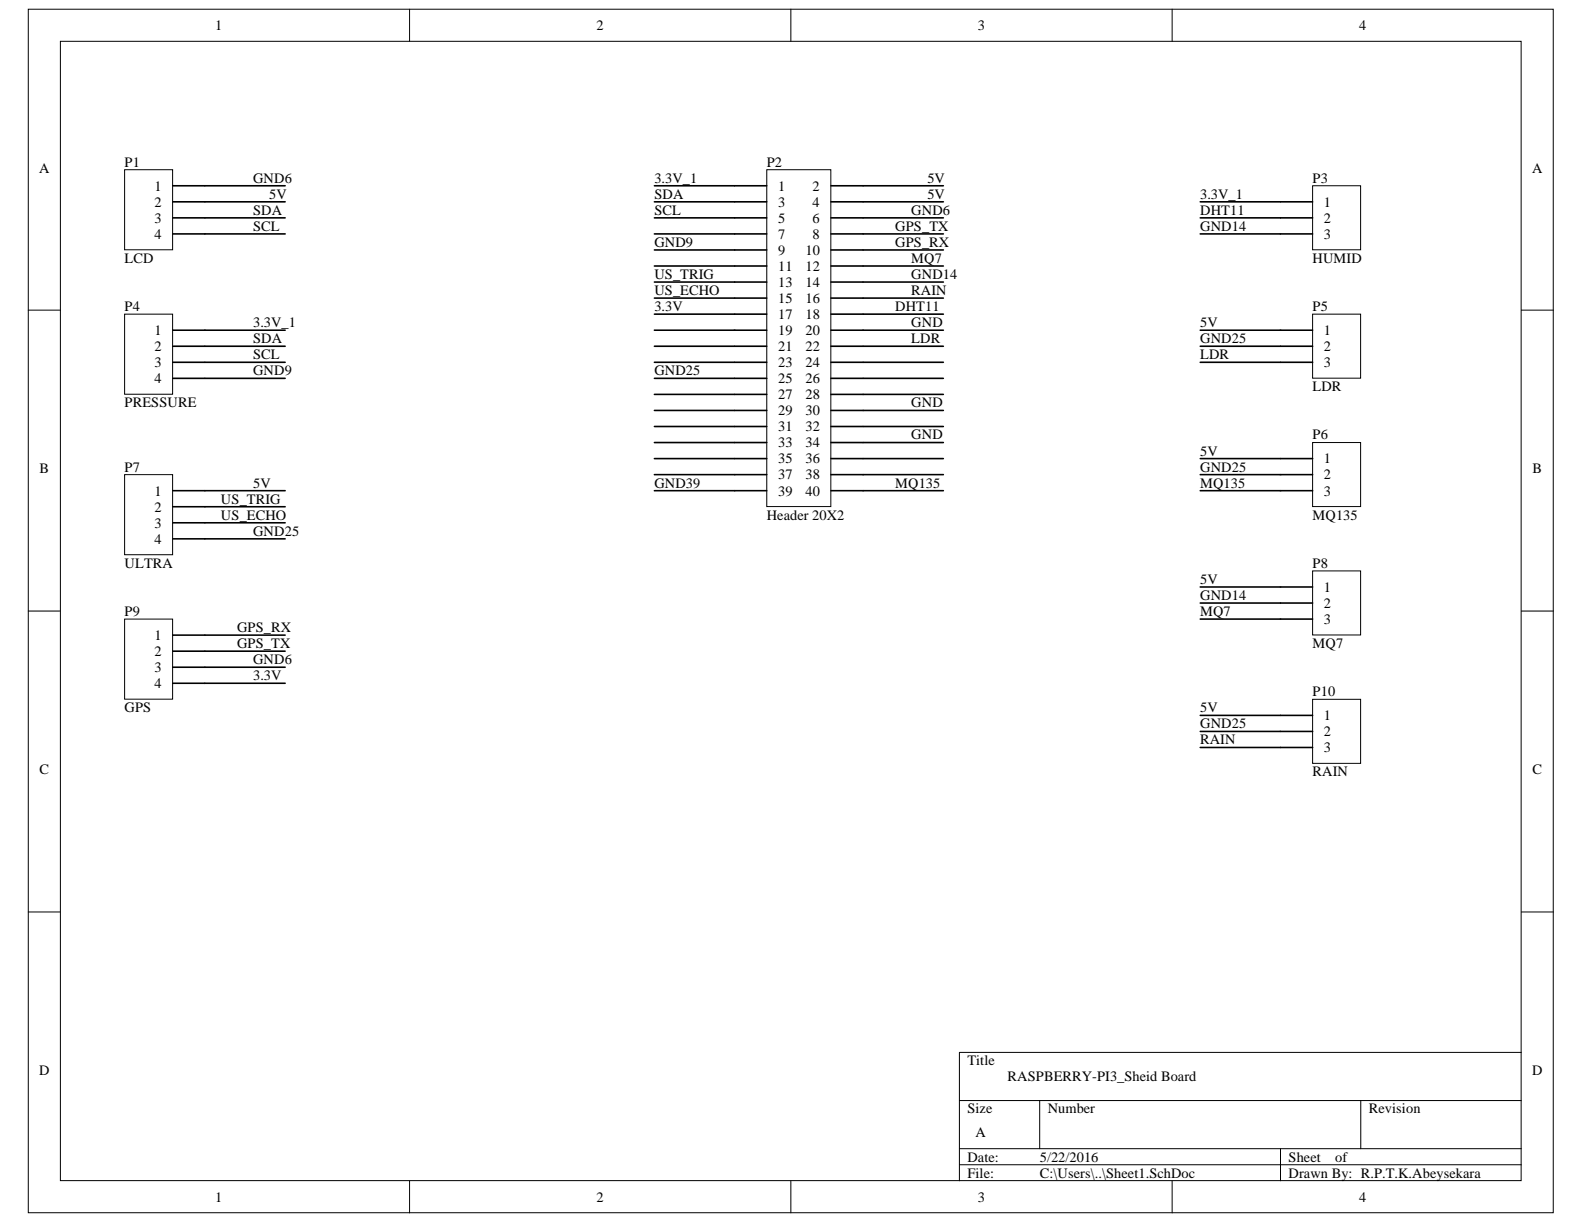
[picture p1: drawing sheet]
<svg xmlns="http://www.w3.org/2000/svg" width="279mm" height="216mm" viewBox="0 0 279 216" stroke-linecap="round" stroke-linejoin="round" font-family="sans-serif">
<defs><g id="words">
<g font-size="2.5">
<text x="38" y="5.3">1</text>
<text x="105.2" y="5.3">2</text>
<text x="172.5" y="5.3">3</text>
<text x="239.7" y="5.3">4</text>
<text x="22" y="29.4">P1</text>
<text x="135.3" y="29.4">P2</text>
<text x="6.9" y="30.4">A</text>
<text x="27.2" y="33.6">1</text>
<text x="44.6" y="32.2">GND6</text>
<text x="47.5" y="35">5V</text>
<text x="115.4" y="32.2">3.3V_1</text>
<text x="115.4" y="35">SDA</text>
<text x="137.2" y="33.6">1</text>
<text x="143.3" y="33.6">2</text>
<text x="163.6" y="32.2">5V</text>
<text x="163.6" y="35">5V</text>
<text x="211.7" y="35">3.3V_1</text>
<text x="231.5" y="32.2">P3</text>
<text x="270.2" y="30.4">A</text>
<text x="27.2" y="36.5">2</text>
<text x="27.2" y="39.3">3</text>
<text x="44.6" y="37.9">SDA</text>
<text x="44.6" y="40.7">SCL</text>
<text x="115.4" y="37.9">SCL</text>
<text x="137.2" y="36.5">3</text>
<text x="137.2" y="39.3">5</text>
<text x="143.3" y="36.5">4</text>
<text x="143.3" y="39.3">6</text>
<text x="157.9" y="40.7">GPS_TX</text>
<text x="160.7" y="37.9">GND6</text>
<text x="211.7" y="37.9">DHT11</text>
<text x="211.7" y="40.7">GND14</text>
<text x="233.5" y="36.5">1</text>
<text x="233.5" y="39.3">2</text>
<text x="22" y="46.4">LCD</text>
<text x="27.2" y="42.1">4</text>
<text x="115.4" y="43.5">GND9</text>
<text x="137.2" y="42.1">7</text>
<text x="137.2" y="44.9">9</text>
<text x="137.2" y="47.8">11</text>
<text x="142.1" y="44.9">10</text>
<text x="142.1" y="47.8">12</text>
<text x="143.3" y="42.1">8</text>
<text x="157.9" y="43.5">GPS_RX</text>
<text x="160.7" y="46.4">MQ7</text>
<text x="231.5" y="46.4">HUMID</text>
<text x="233.5" y="42.1">3</text>
<text x="115.4" y="49.2">US_TRIG</text>
<text x="115.4" y="52">US_ECHO</text>
<text x="137.2" y="50.6">13</text>
<text x="137.2" y="53.4">15</text>
<text x="142.1" y="50.6">14</text>
<text x="142.1" y="53.4">16</text>
<text x="160.7" y="49.2">GND14</text>
<text x="160.7" y="52">RAIN</text>
<text x="22" y="54.9">P4</text>
<text x="27.2" y="59.1">1</text>
<text x="44.6" y="57.7">3.3V_1</text>
<text x="115.4" y="54.9">3.3V</text>
<text x="137.2" y="56.3">17</text>
<text x="137.2" y="59.1">19</text>
<text x="142.1" y="56.3">18</text>
<text x="142.1" y="59.1">20</text>
<text x="157.9" y="54.9">DHT11</text>
<text x="160.7" y="57.7">GND</text>
<text x="211.7" y="57.7">5V</text>
<text x="231.5" y="54.9">P5</text>
<text x="233.5" y="59.1">1</text>
<text x="27.2" y="61.9">2</text>
<text x="27.2" y="64.8">3</text>
<text x="44.6" y="60.5">SDA</text>
<text x="44.6" y="63.4">SCL</text>
<text x="137.2" y="61.9">21</text>
<text x="137.2" y="64.8">23</text>
<text x="142.1" y="61.9">22</text>
<text x="142.1" y="64.8">24</text>
<text x="160.7" y="60.5">LDR</text>
<text x="211.7" y="60.5">GND25</text>
<text x="211.7" y="63.4">LDR</text>
<text x="233.5" y="61.9">2</text>
<text x="233.5" y="64.8">3</text>
<text x="22" y="71.9">PRESSURE</text>
<text x="27.2" y="67.6">4</text>
<text x="44.6" y="66.2">GND9</text>
<text x="115.4" y="66.2">GND25</text>
<text x="137.2" y="67.6">25</text>
<text x="137.2" y="70.4">27</text>
<text x="142.1" y="67.6">26</text>
<text x="142.1" y="70.4">28</text>
<text x="160.7" y="71.9">GND</text>
<text x="231.5" y="69">LDR</text>
<text x="137.2" y="73.2">29</text>
<text x="137.2" y="76.1">31</text>
<text x="142.1" y="73.2">30</text>
<text x="142.1" y="76.1">32</text>
<text x="160.7" y="77.5">GND</text>
<text x="231.5" y="77.5">P6</text>
<text x="7" y="83.5">B</text>
<text x="22" y="83.2">P7</text>
<text x="137.2" y="78.9">33</text>
<text x="137.2" y="81.7">35</text>
<text x="142.1" y="78.9">34</text>
<text x="142.1" y="81.7">36</text>
<text x="211.7" y="80.3">5V</text>
<text x="211.7" y="83.2">GND25</text>
<text x="233.5" y="81.7">1</text>
<text x="270.3" y="83.5">B</text>
<text x="27.2" y="87.4">1</text>
<text x="39" y="88.8">US_TRIG</text>
<text x="44.6" y="86">5V</text>
<text x="115.4" y="86">GND39</text>
<text x="137.2" y="84.6">37</text>
<text x="137.2" y="87.4">39</text>
<text x="142.1" y="84.6">38</text>
<text x="142.1" y="87.4">40</text>
<text x="157.9" y="86">MQ135</text>
<text x="211.7" y="86">MQ135</text>
<text x="233.5" y="84.6">2</text>
<text x="233.5" y="87.4">3</text>
<text x="27.2" y="90.2">2</text>
<text x="27.2" y="93.1">3</text>
<text x="27.2" y="95.9">4</text>
<text x="39" y="91.7">US_ECHO</text>
<text x="44.6" y="94.5">GND25</text>
<text x="135.3" y="91.7">Header 20X2</text>
<text x="231.5" y="91.7">MQ135</text>
<text x="22" y="100.2">ULTRA</text>
<text x="231.5" y="100.2">P8</text>
<text x="211.7" y="103">5V</text>
<text x="211.7" y="105.8">GND14</text>
<text x="233.5" y="104.4">1</text>
<text x="233.5" y="107.2">2</text>
<text x="22" y="108.7">P9</text>
<text x="27.2" y="112.9">1</text>
<text x="41.8" y="111.5">GPS_RX</text>
<text x="211.7" y="108.7">MQ7</text>
<text x="233.5" y="110.1">3</text>
<text x="27.2" y="115.7">2</text>
<text x="27.2" y="118.6">3</text>
<text x="41.8" y="114.3">GPS_TX</text>
<text x="44.6" y="117.2">GND6</text>
<text x="44.6" y="120">3.3V</text>
<text x="231.5" y="114.3">MQ7</text>
<text x="22" y="125.6">GPS</text>
<text x="27.2" y="121.4">4</text>
<text x="211.7" y="125.6">5V</text>
<text x="231.5" y="122.8">P10</text>
<text x="211.7" y="128.4">GND25</text>
<text x="211.7" y="131.3">RAIN</text>
<text x="233.5" y="127">1</text>
<text x="233.5" y="129.9">2</text>
<text x="7" y="136.6">C</text>
<text x="231.5" y="136.9">RAIN</text>
<text x="233.5" y="132.7">3</text>
<text x="270.3" y="136.6">C</text>
<text x="6.9" y="189.7">D</text>
<text x="170.6" y="187.9">Title</text>
<text x="177.7" y="190.7">RASPBERRY-PI3_Sheid Board</text>
<text x="270.2" y="189.7">D</text>
<text x="170.6" y="196.4">Size</text>
<text x="184.8" y="196.4">Number</text>
<text x="241.5" y="196.4">Revision</text>
<text x="172.1" y="200.6">A</text>
<text x="170.6" y="204.9">Date:</text>
<text x="170.6" y="207.7">File:</text>
<text x="183.4" y="204.9">5/22/2016</text>
<text x="183.4" y="207.7">C:\Users\..\Sheet1.SchDoc</text>
<text x="227.3" y="204.9">Sheet</text>
<text x="227.3" y="207.7">Drawn By: R.P.T.K.Abeysekara</text>
<text x="235.5" y="204.9">of</text>
<text x="38" y="212">1</text>
<text x="105.2" y="212">2</text>
<text x="172.5" y="212">3</text>
<text x="239.7" y="212">4</text>
</g>
</g></defs>
<g fill="#fff" stroke="#000" stroke-width=".18">
<path d="M5 1.6h269v212.3h-269z"/>
<path d="M10.7 7.3h257.6v201h-257.6z"/>
</g>
<g fill="none" stroke="#000" stroke-width=".18">
<path d="M72.2 1.6v5.7M139.5 1.6v5.7M206.8 1.6v5.7M5 54.7h5.7M268.3 54.7h5.7M5 107.8h5.7M268.3 107.8h5.7M5 160.9h5.7M268.3 160.9h5.7M169.2 194.1h99.1M183.4 194.1v8.5M240 194.1v8.5"/>
<path d="M268.3 185.6h-99.1v22.7M72.2 208.3v5.6M139.5 208.3v5.6M169.2 202.6h99.1M169.2 205.4h99.1M206.8 208.3v5.6M225.9 202.6v5.7"/>
</g>
<g fill="none" stroke="#000" stroke-width=".28">
<path d="M115.4 32.8h14.2M115.4 35.6h14.2M115.4 38.4h14.2M152.2 32.8h14.2M152.2 35.6h14.2M152.2 38.4h14.2M115.4 41.3h14.2M115.4 44.1h14.2M115.4 46.9h14.2M115.4 49.8h14.2M115.4 52.6h14.2M115.4 55.4h14.2"/>
<path d="M115.4 58.2h14.2M152.2 41.3h14.2M152.2 44.1h14.2M152.2 46.9h14.2M152.2 49.8h14.2M152.2 52.6h14.2M152.2 55.4h14.2M152.2 58.2h14.2M115.4 61.1h14.2M115.4 63.9h14.2M115.4 66.7h14.2M115.4 69.6h14.2"/>
<path d="M115.4 72.4h14.2M115.4 75.2h14.2M115.4 78.1h14.2M152.2 61.1h14.2M152.2 63.9h14.2M152.2 66.7h14.2M152.2 69.6h14.2M152.2 72.4h14.2M152.2 75.2h14.2M152.2 78.1h14.2M115.4 80.9h14.2M115.4 86.6h14.2"/>
<path d="M115.4 83.7h14.2M152.2 80.9h14.2M152.2 86.6h14.2M152.2 83.7h14.2"/>
</g>
<path d="M22 29.9h8.4v14.2h-8.4z" fill="#fff" stroke="#000" stroke-width=".18"/>
<path d="M30.5 32.8h19.8M30.5 35.6h19.8M30.5 38.4h19.8M30.5 41.3h19.8" fill="none" stroke="#000" stroke-width=".28"/>
<path d="M22 55.4h8.4v14.1h-8.4z" fill="#fff" stroke="#000" stroke-width=".18"/>
<path d="M30.5 58.2h19.8M30.5 61.1h19.8M30.5 63.9h19.8M30.5 66.7h19.8" fill="none" stroke="#000" stroke-width=".28"/>
<path d="M231.5 32.8h8.5v11.3h-8.5z" fill="#fff" stroke="#000" stroke-width=".18"/>
<path d="M211.7 35.6h19.8M211.7 38.4h19.8M211.7 41.3h19.8" fill="none" stroke="#000" stroke-width=".28"/>
<path d="M22 83.7h8.4v14.1h-8.4z" fill="#fff" stroke="#000" stroke-width=".18"/>
<path d="M30.5 86.6h19.8M30.5 89.4h19.8M30.5 92.2h19.8M30.5 95h19.8" fill="none" stroke="#000" stroke-width=".28"/>
<path d="M231.5 55.4h8.5v11.3h-8.5z" fill="#fff" stroke="#000" stroke-width=".18"/>
<path d="M211.7 58.2h19.8M211.7 61.1h19.8M211.7 63.9h19.8" fill="none" stroke="#000" stroke-width=".28"/>
<path d="M231.5 78.1h8.5v11.3h-8.5z" fill="#fff" stroke="#000" stroke-width=".18"/>
<path d="M211.7 80.9h19.8M211.7 83.7h19.8M211.7 86.6h19.8" fill="none" stroke="#000" stroke-width=".28"/>
<path d="M231.5 100.7h8.5v11.3h-8.5z" fill="#fff" stroke="#000" stroke-width=".18"/>
<path d="M211.7 103.5h19.8M211.7 106.4h19.8M211.7 109.2h19.8" fill="none" stroke="#000" stroke-width=".28"/>
<path d="M231.5 123.4h8.5v11.2h-8.5z" fill="#fff" stroke="#000" stroke-width=".18"/>
<path d="M211.7 126.2h19.8M211.7 129h19.8M211.7 131.8h19.8" fill="none" stroke="#000" stroke-width=".28"/>
<path d="M22 109.2h8.4v14.1h-8.4z" fill="#fff" stroke="#000" stroke-width=".18"/>
<path d="M30.5 112h19.8M30.5 114.9h19.8M30.5 117.7h19.8M30.5 120.5h19.8" fill="none" stroke="#000" stroke-width=".28"/>
<path d="M135.2 29.9h11.3v59.5h-11.3z" fill="#fff" stroke="#000" stroke-width=".18"/>
<g fill="none" stroke="#000" stroke-width=".28">
<path d="M129.6 32.8h5.6M129.6 35.6h5.6M129.6 38.4h5.6M146.6 32.8h5.6M146.6 35.6h5.6M146.6 38.4h5.6M129.6 41.3h5.6M129.6 44.1h5.6M129.6 46.9h5.6M129.6 49.8h5.6M129.6 52.6h5.6M129.6 55.4h5.6"/>
<path d="M129.6 58.2h5.6M146.6 41.3h5.6M146.6 44.1h5.6M146.6 46.9h5.6M146.6 49.8h5.6M146.6 52.6h5.6M146.6 55.4h5.6M146.6 58.2h5.6M129.6 61.1h5.6M129.6 63.9h5.6M129.6 66.7h5.6M129.6 69.6h5.6"/>
<path d="M129.6 72.4h5.6M129.6 75.2h5.6M129.6 78.1h5.6M146.6 61.1h5.6M146.6 63.9h5.6M146.6 66.7h5.6M146.6 69.6h5.6M146.6 72.4h5.6M146.6 75.2h5.6M146.6 78.1h5.6M129.6 80.9h5.6M129.6 83.7h5.6"/>
<path d="M129.6 86.6h5.6M146.6 80.9h5.6M146.6 83.7h5.6M146.6 86.6h5.6"/>
</g>
<use href="#words"/>
</svg>
